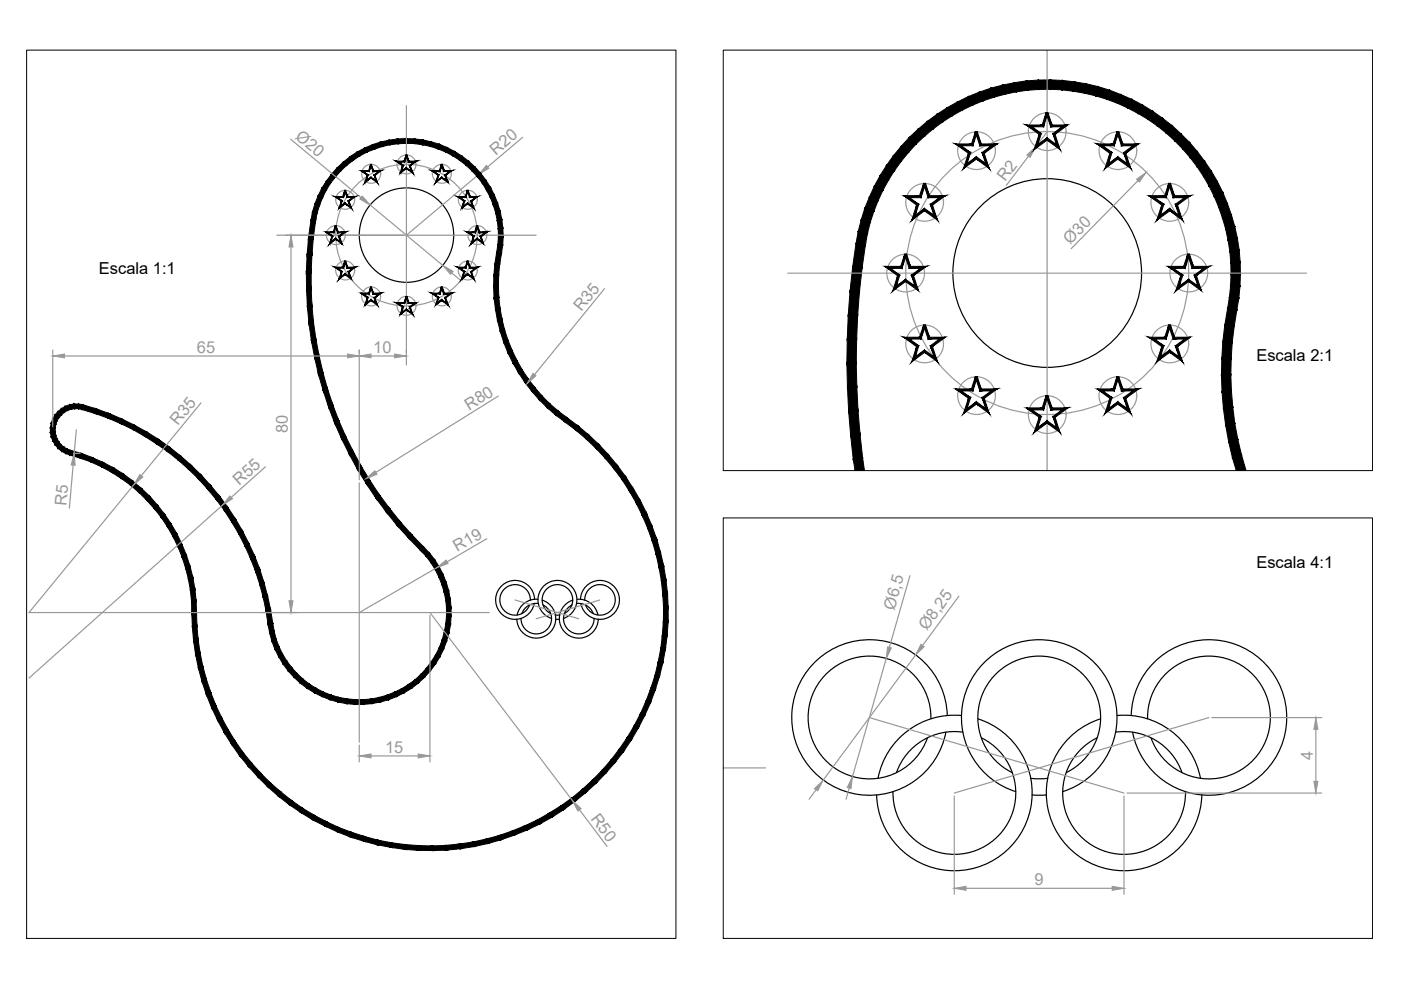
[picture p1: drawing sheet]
<svg xmlns="http://www.w3.org/2000/svg" width="297mm" height="210mm" viewBox="0 0 297 210" stroke-linecap="round" stroke-linejoin="round" font-family="sans-serif">
<defs><g id="words">
<g font-size="3.5" fill="#989898">
<text x="62.5" y="29.3" transform="rotate(40 62.5 29.3)">Ø20</text>
<text x="105.1" y="33" transform="rotate(-40 105.1 33)">R20</text>
<text x="213.1" y="38.7" transform="rotate(-53 213.1 38.7)">R2</text>
<text x="226.9" y="51.9" transform="rotate(-46 226.9 51.9)">Ø30</text>
<text x="123.3" y="66.2" transform="rotate(-51 123.3 66.2)">R35</text>
<text x="41.8" y="74.8">65</text>
<text x="79.1" y="74.8">10</text>
<text x="99.5" y="87.1" transform="rotate(-32 99.5 87.1)">R80</text>
<text x="37.7" y="90.3" transform="rotate(-51 37.7 90.3)">R35</text>
<text x="61" y="91.8" transform="rotate(-90 61 91.8)">80</text>
<text x="14.1" y="107.4" transform="rotate(-85 14.1 107.4)">R5</text>
<text x="50.7" y="103" transform="rotate(-42 50.7 103)">R55</text>
<text x="96.9" y="117.1" transform="rotate(-30 96.9 117.1)">R19</text>
<text x="189.6" y="129.5" transform="rotate(-74 189.6 129.5)">Ø6,5</text>
<text x="196.5" y="133.8" transform="rotate(-54 196.5 133.8)">Ø8,25</text>
<text x="81.6" y="159.6">15</text>
<text x="278.4" y="161.1" transform="rotate(-90 278.4 161.1)">4</text>
<text x="125.1" y="173.6" transform="rotate(53 125.1 173.6)">R50</text>
<text x="219.3" y="187.7">9</text>
</g>
<g font-size="3.5">
<text x="21" y="58">Escala 1:1</text>
<text x="266.4" y="76.5">Escala 2:1</text>
<text x="266.4" y="120.5">Escala 4:1</text>
</g>
</g></defs>
<!-- layer: 0 -->
<g fill="none" stroke="#000" stroke-width=".25">
<path d="M112.5 127.3a3.2 3.2 0 0 0-4.5-3.1 3.2 3.2 0 0 0-1 5.3 3.2 3.2 0 0 0 5.3-1.2M113.3 127.1a4.1 4.1 0 0 0-6-3.6 4.1 4.1 0 0 0-.6 7 4.1 4.1 0 0 0 6.6-2.5M114.1 127.1a4.1 4.1 0 0 0-4.5 3.3M114.1 128a3.2 3.2 0 0 0-3.5 2.1M115 127.2a4.1 4.1 0 0 1 1.2 7.3 4.1 4.1 0 0 1-6.6-3.2M115.1 128.3a3.2 3.2 0 0 1 .3 5.6 3.2 3.2 0 0 1-4.9-2.8M116.8 130.1a3.2 3.2 0 0 1-1.1-4.9 3.2 3.2 0 0 1 5 0 3.2 3.2 0 0 1-1.1 4.9M116.9 131.1a4.1 4.1 0 0 1-2.1-6.3 4.1 4.1 0 0 1 6.7 0 4.1 4.1 0 0 1-2.1 6.3M117.7 130.4h.9M117.8 131.3h.8M121.3 128.3a3.2 3.2 0 0 0-.3 5.6 3.2 3.2 0 0 0 5-2.8M121.5 127.2a4.1 4.1 0 0 0-1.3 7.3 4.1 4.1 0 0 0 6.6-3.2"/>
<path d="M122.3 128a3.2 3.2 0 0 1 3.5 2.1M122.3 127.1a4.1 4.1 0 0 1 4.5 3.3M123.1 127.1a4.1 4.1 0 0 1 6-3.6 4.1 4.1 0 0 1 .6 7 4.1 4.1 0 0 1-6.5-2.5M124 127.3a3.2 3.2 0 0 1 4.5-3.1 3.2 3.2 0 0 1 .9 5.3 3.2 3.2 0 0 1-5.2-1.2M197.4 152.4a13 13 0 0 0-18.1-12.3 13 13 0 0 0-3.9 21.5 13 13 0 0 0 21.2-5.1M200.8 151.7a16.5 16.5 0 0 0-24-14.2 16.5 16.5 0 0 0-2.3 27.8 16.5 16.5 0 0 0 26-10.1M203.9 151.7a16.5 16.5 0 0 0-17.7 13.3M204.1 155.2a13 13 0 0 0-14 8.6M207.3 152.4a16.5 16.5 0 0 1 5 28.9 16.5 16.5 0 0 1-26.4-12.7M208.1 156.4a13 13 0 0 1 1 22.9 13 13 0 0 1-19.8-11.5M232.6 156.4a13 13 0 0 0-1 22.9 13 13 0 0 0 19.7-11.5M233.3 152.4a16.5 16.5 0 0 0-4.9 28.9 16.5 16.5 0 0 0 26.4-12.7"/>
<path d="M236.5 155.2a13 13 0 0 1 14.1 8.6M236.8 151.7a16.5 16.5 0 0 1 17.7 13.3M239.8 151.7a16.5 16.5 0 0 1 24.1-14.2 16.5 16.5 0 0 1 2.3 27.8 16.5 16.5 0 0 1-26.1-10.1M243.3 152.4a13 13 0 0 1 18-12.3 13 13 0 0 1 4 21.5 13 13 0 0 1-21.2-5.1M214.6 163.8a13 13 0 0 1-4.4-19.8 13 13 0 0 1 20.3 0 13 13 0 0 1-4.4 19.8M215.3 167.8a16.5 16.5 0 0 1-8.3-25.3 16.5 16.5 0 0 1 26.7 0 16.5 16.5 0 0 1-8.4 25.3M218.5 165l1.8 .1 1.8-.1M218.8 168.5h3"/>
<circle cx="86.2" cy="49.8" r="10"/>
<circle cx="222" cy="57.9" r="20"/>
</g>
<!-- layer: CapaCotas -->
<g fill="none" stroke="#989898" stroke-width=".25">
<path d="M222 10.7v89M61.6 29.5l15 12.4M86.2 22.4v55M101.5 37l-15.3 12.9M110.8 29.1l-7.4 6.3M218.1 33.1l-4.7 6.2M222 27.9l-2.4 3.2M241.3 38.3l-14.2 14.4M58.7 49.9h55M61.7 52.4v75M78.5 43.5l15.4 12.8M95.8 57.9l1.9 1.6"/>
<path d="M167 57.9h110M11.2 74.2v16.3M13.7 75.5h60M76.2 74.2v27.5M78.7 75.5h5M128.2 61.2l-14.9 18.2M15.5 98.6l-.8 9.1M16.2 91.1l-.5 5M17 96.1h-1.4M42.6 85.4l-12.7 15.5M56.3 99l-7.3 6.5M105.6 84l-25.9 16.2"/>
<path d="M28.4 102.8l-22.2 27.1h97.5M47.2 107.1l-41 36.7M76.2 102.4v55M103.2 114.2l-8.4 4.9M91.2 130.5v31M91.2 129.9l30.1 39.8M92.6 120.4l-16.4 9.5M109.2 127.2l13.5 4M127.2 127.2l-13.5 4M187.9 139.7l-7.2 25M192.9 122l-4.3 15.2M194.1 138.9l-19.6 26.5"/>
<path d="M203.3 126.4l-7.7 10.5M76.2 158v3.5M184.3 152.1l54 16M256.3 152.1l-54 16M256.9 152.1h23.3M279 154.6v11.1M78.7 160.3h10M122.9 171.7l5.8 7.8M153.4 162.8h8.9M173 167.4l-1.5 2.1M180.1 167l-.7 2.5M202.3 168.8v20.8"/>
<path d="M238.3 168.8v20.8M238.9 168.1h41.3M204.8 188.3h31"/>
<circle cx="78.7" cy="36.9" r="2.01"/>
<circle cx="86.2" cy="34.9" r="2.01"/>
<circle cx="93.7" cy="36.9" r="2.01"/>
<circle cx="207" cy="31.9" r="4"/>
<circle cx="222" cy="27.9" r="4"/>
<circle cx="237" cy="31.9" r="4"/>
<circle cx="71.2" cy="49.8" r="2.01"/>
<circle cx="73.2" cy="57.3" r="2.01"/>
<circle cx="73.2" cy="42.4" r="2.01"/>
<circle cx="86.2" cy="49.8" r="15"/>
<circle cx="99.2" cy="42.4" r="2.01"/>
<circle cx="99.2" cy="57.3" r="2.01"/>
<circle cx="101.2" cy="49.8" r="2.01"/>
<circle cx="192" cy="57.9" r="4"/>
<circle cx="196" cy="42.9" r="4"/>
<circle cx="222" cy="57.9" r="30"/>
<circle cx="248" cy="42.9" r="4"/>
<circle cx="252" cy="57.9" r="4"/>
<circle cx="78.7" cy="62.8" r="2.01"/>
<circle cx="86.2" cy="64.8" r="2.01"/>
<circle cx="93.7" cy="62.8" r="2.01"/>
<circle cx="196" cy="72.9" r="4"/>
<circle cx="248" cy="72.9" r="4"/>
<circle cx="207" cy="83.9" r="4"/>
<circle cx="222" cy="87.9" r="4"/>
<circle cx="237" cy="83.9" r="4"/>
</g>
<g fill="#989898" stroke="#989898" stroke-width=".21">
<path d="M103.1 35.1l.5 .6-2.1 1.3z"/>
<path d="M76.2 75.5l2.5-.4v.8z"/>
<path d="M83.7 75.1l2.5 .4-2.5 .4z"/>
<path d="M76.2 160.3l2.5-.4v.8z"/>
<path d="M88.7 159.9l2.5 .4-2.5 .4z"/>
<path d="M11.2 75.5l2.5-.4v.8z"/>
<path d="M73.7 75.1l2.5 .4-2.5 .4z"/>
<path d="M61.7 49.9l.4 2.5h-.8z"/>
<path d="M61.3 127.4h.8l-.4 2.5z"/>
<path d="M48.7 105.2l.6 .5-2.1 1.4z"/>
<path d="M29.6 100.6l.7 .5-1.9 1.7z"/>
<path d="M15.7 96.1l.2 2.5h-.8z"/>
<path d="M121.3 169.7l1.9 1.8-.7 .5z"/>
<path d="M92.6 120.4l2-1.7 .4 .8z"/>
<path d="M77.6 101.5l1.9-1.7 .4 .7z"/>
<path d="M93.9 56.3l2.2 1.2-.6 .7z"/>
<path d="M76.8 41.6l1.7 1.9-2.2-1.3z"/>
<path d="M113 79.2l.6 .5-1.9 1.7z"/>
<path d="M241 38l2-1.5-1.4 2.1z"/>
<path d="M217.7 32.9l1.9-1.8-1.2 2.3z"/>
<path d="M180.7 164.7l-.3 2.5-.8-.2z"/>
<path d="M188.2 137.2l.8 .2-1.1 2.3z"/>
<path d="M172.7 167.2l1.8-1.8-1.1 2.3z"/>
<path d="M195.3 136.6l.6 .5-1.8 1.8z"/>
<path d="M278.6 165.7h.8l-.4 2.4z"/>
<path d="M279 152.1l.4 2.5h-.8z"/>
<path d="M202.3 188.3l2.5-.4v.9z"/>
<path d="M235.8 187.9l2.5 .4-2.5 .5z"/>
</g>
<!-- layer: 0 -->
<g fill="#000" stroke="#000" stroke-width=".21">
<path d="M78.6 34.8l-.3 1.6 .5-1.5zM78.6 34.8l-.3 1.6-.1-.2zM77.1 36.4h1.2l-.1-.2zM76.5 36.2h1.7l-1.1 .2zM76.5 36.2l1.6 .9-1-.7zM76.5 36.2l1.6 .9-.3 .1zM77.8 37.2l-.1 1 .4-1.1zM77.8 37.2l-.1 1-.4 .6zM77.7 38.2l-.4 .6 1.4-1.3zM77.3 38.8l1.4-1.3v.3zM78.7 37.5v.3l.9 .4zM78.7 37.8l.9 .4 .4 .6zM79.3 37.1l.3 1.1 .4 .6zM79.3 37.1l.2 .1 .5 1.6zM79.3 37.1l.2 .1 .8-.8zM80.3 36.4l.6-.2-1.4 1zM79.1 36.4h1.2l.6-.2zM79.2 36.2h1.7l-1.8 .2zM78.6 34.9l.5 1.5 .1-.2zM78.6 34.9l.2-.1 .4 1.4z"/>
<path d="M86.1 32.9l-.3 1.5 .5-1.5zM86.1 32.9l-.3 1.5-.1-.2zM84.6 34.4h1.2l-.1-.2zM84 34.2h1.7l-1.1 .2zM84 34.2l1.6 .9-1-.7zM84 34.2l1.6 .9h-.3zM85.3 35.1l-.1 1.1 .4-1.1zM85.3 35.1l-.1 1.1-.4 .5zM85.2 36.2l-.4 .5 1.4-1.2zM84.8 36.7l1.4-1.2v.3zM86.2 35.5v.3l1 .4zM86.2 35.8l1 .4 .4 .5zM86.8 35.1l.4 1.1 .4 .5zM86.8 35.1h.2l.6 1.6zM86.8 35.1h.2l.8-.7zM87.8 34.4l.6-.2-1.4 .9zM86.5 34.4h1.3l.6-.2zM86.7 34.2h1.7l-1.9 .2zM86.1 32.9l.4 1.5 .2-.2zM86.1 32.9h.2l.4 1.3z"/>
<path d="M93.6 34.8l-.3 1.6 .5-1.5zM93.6 34.8l-.3 1.6-.2-.2zM92.1 36.4h1.2l-.2-.2zM91.5 36.2h1.6l-1 .2zM91.5 36.2l1.6 .9-1-.7zM91.5 36.2l1.6 .9-.2 .1zM92.9 37.2l-.2 1 .4-1.1zM92.9 37.2l-.2 1-.4 .6zM92.7 38.2l-.4 .6 1.4-1.3zM92.3 38.8l1.4-1.3v.3zM93.7 37.5v.3l1 .4zM93.7 37.8l1 .4 .4 .6zM94.3 37.1l.4 1.1 .4 .6zM94.3 37.1l.2 .1 .6 1.6zM94.3 37.1l.2 .1 .8-.8zM95.3 36.4l.6-.2-1.4 1zM94 36.4h1.3l.6-.2zM94.2 36.2h1.7l-1.9 .2zM93.6 34.9l.4 1.5 .2-.2zM93.6 34.9l.2-.1 .4 1.4z"/>
<path d="M195.8 38.9l-.5 3 .9-2.9zM195.8 38.9l-.5 3-.3-.4zM192.8 41.9h2.5l-.3-.4zM191.6 41.5h3.4l-2.2 .4zM191.6 41.5l3.2 1.8-2-1.4zM191.6 41.5l3.2 1.8-.5 .2zM194.3 43.5l-.2 2.1 .7-2.3zM194.3 43.5l-.2 2.1-.8 1.1zM194.1 45.6l-.8 1.1 2.7-2.5zM193.3 46.7l2.7-2.5v.5zM196 44.2v.5l2 .9zM196 44.7l2 .9 .8 1.1zM197.2 43.3l.8 2.3 .8 1.1zM197.2 43.3l.5 .2 1.1 3.2zM197.2 43.3l.5 .2 1.5-1.6zM199.2 41.9l1.3-.4-2.8 2zM196.8 41.9h2.4l1.3-.4zM197.1 41.5h3.4l-3.7 .4zM195.8 39l1 2.9 .3-.4zM195.8 39l.4-.1 .9 2.6z"/>
<path d="M206.8 27.9l-.5 3 .9-2.9zM206.8 27.9l-.5 3-.3-.4zM203.8 30.9h2.5l-.3-.4zM202.6 30.5h3.4l-2.2 .4zM202.6 30.5l3.2 1.8-2-1.4zM202.6 30.5l3.2 1.8-.5 .2zM205.3 32.5l-.3 2.2 .8-2.4zM205.3 32.5l-.3 2.2-.7 1zM205 34.7l-.7 1 2.7-2.5zM204.3 35.7l2.7-2.5v.5zM207 33.2v.5l2 1zM207 33.7l2 1 .7 1zM208.2 32.3l.8 2.4 .7 1zM208.2 32.3l.5 .2 1 3.2zM208.2 32.3l.5 .2 1.5-1.6zM210.2 30.9l1.2-.4-2.7 2zM207.7 30.9h2.5l1.2-.4zM208 30.5h3.4l-3.7 .4zM206.8 28l.9 2.9 .3-.4zM206.8 28l.4-.1 .8 2.6z"/>
<path d="M221.8 23.9l-.6 3 1-2.9zM221.8 23.9l-.6 3-.2-.4zM218.8 26.9h2.4l-.2-.4zM217.6 26.5h3.4l-2.2 .4zM217.6 26.5l3.2 1.8-2-1.4zM217.6 26.5l3.2 1.8-.5 .2zM220.3 28.5l-.3 2.1 .8-2.3zM220.3 28.5l-.3 2.1-.7 1.1zM220 30.6l-.7 1.1 2.7-2.5zM219.3 31.7l2.7-2.5v.5zM222 29.2v.5l2 .9zM222 29.7l2 .9 .7 1.1zM223.2 28.3l.8 2.3 .7 1.1zM223.2 28.3l.5 .2 1 3.2zM223.2 28.3l.5 .2 1.5-1.6zM225.2 26.9l1.2-.4-2.7 2zM222.8 26.9h2.4l1.2-.4zM223.1 26.5h3.3l-3.6 .4zM221.8 24l1 2.9 .3-.4zM221.8 24l.4-.1 .9 2.6z"/>
<path d="M236.8 27.9l-.6 3 1-2.9zM236.8 27.9l-.6 3-.2-.4zM233.8 30.9h2.4l-.2-.4zM232.6 30.5h3.4l-2.2 .4zM232.6 30.5l3.2 1.8-2-1.4zM232.6 30.5l3.2 1.8-.5 .2zM235.3 32.5l-.3 2.2 .8-2.4zM235.3 32.5l-.3 2.2-.7 1zM235 34.7l-.7 1 2.7-2.5zM234.3 35.7l2.7-2.5v.5zM237 33.2v.5l2 1zM237 33.7l2 1 .7 1zM238.2 32.3l.8 2.4 .7 1zM238.2 32.3l.5 .2 1 3.2zM238.2 32.3l.5 .2 1.5-1.6zM240.2 30.9l1.2-.4-2.7 2zM237.8 30.9h2.4l1.2-.4zM238.1 30.5h3.3l-3.6 .4zM236.8 28l1 2.9 .3-.4zM236.8 28l.4-.1 .9 2.6z"/>
<path d="M247.8 38.9l-.6 3 1-2.9zM247.8 38.9l-.6 3-.3-.4zM244.8 41.9h2.4l-.3-.4zM243.6 41.5h3.3l-2.1 .4zM243.6 41.5l3.2 1.8-2-1.4zM243.6 41.5l3.2 1.8-.5 .2zM246.3 43.5l-.3 2.1 .8-2.3zM246.3 43.5l-.3 2.1-.7 1.1zM246 45.6l-.7 1.1 2.7-2.5zM245.3 46.7l2.7-2.5v.5zM248 44.2v.5l2 .9zM248 44.7l2 .9 .7 1.1zM249.2 43.3l.8 2.3 .7 1.1zM249.2 43.3l.5 .2 1 3.2zM249.2 43.3l.5 .2 1.5-1.6zM251.2 41.9l1.2-.4-2.7 2zM248.7 41.9h2.5l1.2-.4zM249 41.5h3.4l-3.7 .4zM247.8 39l.9 2.9 .3-.4zM247.8 39l.4-.1 .8 2.6z"/>
<path d="M71.1 47.8l-.3 1.6 .5-1.5zM71.1 47.8l-.3 1.6-.1-.3zM69.6 49.4h1.2l-.1-.3zM69 49.1h1.7l-1.1 .3zM69 49.1l1.6 1-1-.7zM69 49.1l1.6 1-.3 .1zM70.3 50.2l-.1 1 .4-1.1zM70.3 50.2l-.1 1-.4 .6zM70.2 51.2l-.4 .6 1.4-1.3zM69.8 51.8l1.4-1.3v.3zM71.2 50.5v.3l1 .4zM71.2 50.8l1 .4 .3 .6zM71.8 50.1l.4 1.1 .3 .6zM71.8 50.1l.2 .1 .5 1.6zM71.8 50.1l.2 .1 .8-.8zM72.8 49.4l.6-.3-1.4 1.1zM71.6 49.4h1.2l.6-.3zM71.7 49.1h1.7l-1.8 .3zM71.1 47.9l.5 1.5 .1-.3zM71.1 47.9l.2-.1 .4 1.3z"/>
<path d="M73.1 40.3l-.3 1.6 .5-1.5zM73.1 40.3l-.3 1.6-.1-.2zM71.6 41.9h1.2l-.1-.2zM71 41.7h1.7l-1.1 .2zM71 41.7l1.6 .9-1-.7zM71 41.7l1.6 .9-.2 .1zM72.4 42.7l-.2 1 .4-1.1zM72.4 42.7l-.2 1-.4 .5zM72.2 43.7l-.4 .5 1.4-1.2zM71.8 44.2l1.4-1.2v.3zM73.2 43v.3l1 .4zM73.2 43.3l1 .4 .4 .5zM73.8 42.6l.4 1.1 .4 .5zM73.8 42.6l.2 .1 .6 1.5zM73.8 42.6l.2 .1 .8-.8zM74.8 41.9l.6-.2-1.4 1zM73.5 41.9h1.3l.6-.2zM73.7 41.7h1.7l-1.9 .2zM73.1 40.4l.4 1.5 .2-.2zM73.1 40.4l.2-.1 .4 1.4z"/>
<path d="M73.1 55.3l-.3 1.6 .5-1.5zM73.1 55.3l-.3 1.6-.1-.3zM71.6 56.9h1.2l-.1-.3zM71 56.6h1.7l-1.1 .3zM71 56.6l1.6 1-1-.7zM71 56.6l1.6 1-.2 .1zM72.4 57.7l-.2 1 .4-1.1zM72.4 57.7l-.2 1-.4 .6zM72.2 58.7l-.4 .6 1.4-1.3zM71.8 59.3l1.4-1.3v.3zM73.2 58v.3l1 .4zM73.2 58.3l1 .4 .4 .6zM73.8 57.6l.4 1.1 .4 .6zM73.8 57.6l.2 .1 .6 1.6zM73.8 57.6l.2 .1 .8-.8zM74.8 56.9l.6-.3-1.4 1.1zM73.5 56.9h1.3l.6-.3zM73.7 56.6h1.7l-1.9 .3zM73.1 55.4l.4 1.5 .2-.3zM73.1 55.4l.2-.1 .4 1.3z"/>
<path d="M99.1 55.3l-.3 1.6 .4-1.5zM99.1 55.3l-.3 1.6-.1-.3zM97.6 56.9h1.2l-.1-.3zM97 56.6h1.7l-1.1 .3zM97 56.6l1.6 1-1-.7zM97 56.6l1.6 1-.3 .1zM98.3 57.7l-.1 1 .4-1.1zM98.3 57.7l-.1 1-.4 .6zM98.2 58.7l-.4 .6 1.4-1.3zM97.8 59.3l1.4-1.3v.3zM99.2 58v.3l.9 .4zM99.2 58.3l.9 .4 .4 .6zM99.8 57.6l.3 1.1 .4 .6zM99.8 57.6l.2 .1 .5 1.6zM99.8 57.6l.2 .1 .8-.8zM100.8 56.9l.6-.3-1.4 1.1zM99.5 56.9h1.3l.6-.3zM99.7 56.6h1.7l-1.9 .3zM99.1 55.4l.4 1.5 .2-.3zM99.1 55.4l.1-.1 .5 1.3z"/>
<path d="M99.1 40.3l-.3 1.6 .4-1.5zM99.1 40.3l-.3 1.6-.1-.2zM97.6 41.9h1.2l-.1-.2zM97 41.7h1.7l-1.1 .2zM97 41.7l1.6 .9-1-.7zM97 41.7l1.6 .9-.3 .1zM98.3 42.7l-.1 1 .4-1.1zM98.3 42.7l-.1 1-.4 .5zM98.2 43.7l-.4 .5 1.4-1.2zM97.8 44.2l1.4-1.2v.3zM99.2 43v.3l.9 .4zM99.2 43.3l.9 .4 .4 .5zM99.8 42.6l.3 1.1 .4 .5zM99.8 42.6l.2 .1 .5 1.5zM99.8 42.6l.2 .1 .8-.8zM100.8 41.9l.6-.2-1.4 1zM99.5 41.9h1.3l.6-.2zM99.7 41.7h1.7l-1.9 .2zM99.1 40.4l.4 1.5 .2-.2zM99.1 40.4l.1-.1 .5 1.4z"/>
<path d="M101.1 47.8l-.3 1.6 .5-1.5zM101.1 47.8l-.3 1.6-.2-.3zM99.6 49.4h1.2l-.2-.3zM98.9 49.1h1.7l-1 .3zM98.9 49.1l1.7 1-1-.7zM98.9 49.1l1.7 1-.3 .1zM100.3 50.2l-.1 1 .4-1.1zM100.3 50.2l-.1 1-.4 .6zM100.2 51.2l-.4 .6 1.4-1.3zM99.8 51.8l1.4-1.3v.3zM101.2 50.5v.3l1 .4zM101.2 50.8l1 .4 .3 .6zM101.8 50.1l.4 1.1 .3 .6zM101.8 50.1l.2 .1 .5 1.6zM101.8 50.1l.2 .1 .8-.8zM102.8 49.4l.6-.3-1.4 1.1zM101.6 49.4h1.2l.6-.3zM101.7 49.1h1.7l-1.8 .3zM101.1 47.9l.5 1.5 .1-.3zM101.1 47.9l.2-.1 .4 1.3z"/>
<path d="M191.8 53.8l-.6 3.1 1-2.9zM191.8 53.8l-.6 3.1-.2-.4zM188.8 56.9h2.4l-.2-.4zM187.6 56.5h3.4l-2.2 .4zM187.6 56.5l3.2 1.8-2-1.4zM187.6 56.5l3.2 1.8-.5 .2zM190.3 58.5l-.3 2.1 .8-2.3zM190.3 58.5l-.3 2.1-.7 1.1zM190 60.6l-.7 1.1 2.7-2.5zM189.3 61.7l2.7-2.5v.5zM192 59.2v.5l2 .9zM192 59.7l2 .9 .7 1.1zM193.2 58.3l.8 2.3 .7 1.1zM193.2 58.3l.5 .2 1 3.2zM193.2 58.3l.5 .2 1.5-1.6zM195.2 56.9l1.2-.4-2.7 2zM192.8 56.9h2.4l1.2-.4zM193.1 56.5h3.3l-3.6 .4zM191.8 54l1 2.9 .3-.4zM191.8 54l.4-.2 .9 2.7z"/>
<path d="M251.8 53.8l-.5 3.1 .9-2.9zM251.8 53.8l-.5 3.1-.3-.4zM248.8 56.9h2.5l-.3-.4zM247.6 56.5h3.4l-2.2 .4zM247.6 56.5l3.2 1.8-2-1.4zM247.6 56.5l3.2 1.8-.5 .2zM250.3 58.5l-.3 2.1 .8-2.3zM250.3 58.5l-.3 2.1-.7 1.1zM250 60.6l-.7 1.1 2.7-2.5zM249.3 61.7l2.7-2.5v.5zM252 59.2v.5l2 .9zM252 59.7l2 .9 .7 1.1zM253.2 58.3l.8 2.3 .7 1.1zM253.2 58.3l.5 .2 1 3.2zM253.2 58.3l.5 .2 1.5-1.6zM255.2 56.9l1.2-.4-2.7 2zM252.7 56.9h2.5l1.2-.4zM253 56.5h3.4l-3.7 .4zM251.8 54l.9 2.9 .3-.4zM251.8 54l.4-.2 .8 2.7z"/>
<path d="M78.6 60.8l-.3 1.6 .5-1.5zM78.6 60.8l-.3 1.6-.1-.3zM77.1 62.4h1.2l-.1-.3zM76.5 62.1h1.7l-1.1 .3zM76.5 62.1l1.6 1-1-.7zM76.5 62.1l1.6 1-.3 .1zM77.8 63.2l-.1 1 .4-1.1zM77.8 63.2l-.1 1-.4 .5zM77.7 64.2l-.4 .5 1.4-1.2zM77.3 64.7l1.4-1.2v.3zM78.7 63.5v.3l.9 .4zM78.7 63.8l.9 .4 .4 .5zM79.3 63.1l.3 1.1 .4 .5zM79.3 63.1l.2 .1 .5 1.5zM79.3 63.1l.2 .1 .8-.8zM80.3 62.4l.6-.3-1.4 1.1zM79.1 62.4h1.2l.6-.3zM79.2 62.1h1.7l-1.8 .3zM78.6 60.9l.5 1.5 .1-.3zM78.6 60.9l.2-.1 .4 1.3z"/>
<path d="M86.1 62.9l-.3 1.4 .5-1.4zM86.1 62.9l-.3 1.4-.1-.1zM84.6 64.3h1.2l-.1-.1zM84 64.2h1.7l-1.1 .1zM84 64.2l1.6 .9-1-.8zM84 64.2l1.6 .9-.3 .1zM85.3 65.2l-.1 1.1 .4-1.2zM85.3 65.2l-.1 1.1-.4 .5zM85.2 66.3l-.4 .5 1.4-1.3zM84.8 66.8l1.4-1.3v.2zM86.2 65.5v.2l1 .6zM86.2 65.7l1 .6 .4 .5zM86.8 65.1l.4 1.2 .4 .5zM86.8 65.1l.2 .1 .6 1.6zM86.8 65.1l.2 .1 .8-.9zM87.8 64.3l.6-.1-1.4 1zM86.5 64.3h1.3l.6-.1zM86.5 64.3l.2-.1h1.7zM86.1 62.9l.4 1.4 .2-.1zM86.1 62.9h.2l.4 1.3z"/>
<path d="M93.6 60.8l-.3 1.6 .5-1.5zM93.6 60.8l-.3 1.6-.2-.3zM92.1 62.4h1.2l-.2-.3zM91.5 62.1h1.6l-1 .3zM91.5 62.1l1.6 1-1-.7zM91.5 62.1l1.6 1-.2 .1zM92.9 63.2l-.2 1 .4-1.1zM92.9 63.2l-.2 1-.4 .5zM92.7 64.2l-.4 .5 1.4-1.2zM92.3 64.7l1.4-1.2v.3zM93.7 63.5v.3l1 .4zM93.7 63.8l1 .4 .4 .5zM94.3 63.1l.4 1.1 .4 .5zM94.3 63.1l.2 .1 .6 1.5zM94.3 63.1l.2 .1 .8-.8zM95.3 62.4l.6-.3-1.4 1.1zM94 62.4h1.3l.6-.3zM94.2 62.1h1.7l-1.9 .3zM93.6 60.9l.4 1.5 .2-.3zM93.6 60.9l.2-.1 .4 1.3z"/>
<path d="M195.8 68.9l-.5 3 .9-2.9zM195.8 68.9l-.5 3-.3-.4zM192.8 71.9h2.5l-.3-.4zM191.6 71.5h3.4l-2.2 .4zM191.6 71.5l3.2 1.8-2-1.4zM191.6 71.5l3.2 1.8-.5 .2zM194.3 73.5l-.2 2.1 .7-2.3zM194.3 73.5l-.2 2.1-.8 1.1zM194.1 75.6l-.8 1.1 2.7-2.5zM193.3 76.7l2.7-2.5v.5zM196 74.2v.5l2 .9zM196 74.7l2 .9 .8 1.1zM197.2 73.3l.8 2.3 .8 1.1zM197.2 73.3l.5 .2 1.1 3.2zM197.2 73.3l.5 .2 1.5-1.6zM199.2 71.9l1.3-.4-2.8 2zM196.8 71.9h2.4l1.3-.4zM197.1 71.5h3.4l-3.7 .4zM195.8 69l1 2.9 .3-.4zM195.8 69l.4-.1 .9 2.6z"/>
<path d="M206.8 79.8l-.5 3.1 .9-2.9zM206.8 79.8l-.5 3.1-.3-.4zM203.8 82.9h2.5l-.3-.4zM202.6 82.5h3.4l-2.2 .4zM202.6 82.5l3.2 1.8-2-1.4zM202.6 82.5l3.2 1.8-.5 .2zM205.3 84.5l-.3 2.1 .8-2.3zM205.3 84.5l-.3 2.1-.7 1.1zM205 86.6l-.7 1.1 2.7-2.5zM204.3 87.7l2.7-2.5v.5zM207 85.2v.5l2 .9zM207 85.7l2 .9 .7 1.1zM208.2 84.3l.8 2.3 .7 1.1zM208.2 84.3l.5 .2 1 3.2zM208.2 84.3l.5 .2 1.5-1.6zM210.2 82.9l1.2-.4-2.7 2zM207.7 82.9h2.5l1.2-.4zM208 82.5h3.4l-3.7 .4zM206.8 80l.9 2.9 .3-.4zM206.8 80l.4-.2 .8 2.7z"/>
<path d="M236.8 79.8l-.6 3.1 1-2.9zM236.8 79.8l-.6 3.1-.2-.4zM233.8 82.9h2.4l-.2-.4zM232.6 82.5h3.4l-2.2 .4zM232.6 82.5l3.2 1.8-2-1.4zM232.6 82.5l3.2 1.8-.5 .2zM235.3 84.5l-.3 2.1 .8-2.3zM235.3 84.5l-.3 2.1-.7 1.1zM235 86.6l-.7 1.1 2.7-2.5zM234.3 87.7l2.7-2.5v.5zM237 85.2v.5l2 .9zM237 85.7l2 .9 .7 1.1zM238.2 84.3l.8 2.3 .7 1.1zM238.2 84.3l.5 .2 1 3.2zM238.2 84.3l.5 .2 1.5-1.6zM240.2 82.9l1.2-.4-2.7 2zM237.8 82.9h2.4l1.2-.4zM238.1 82.5h3.3l-3.6 .4zM236.8 80l1 2.9 .3-.4zM236.8 80l.4-.2 .9 2.7z"/>
<path d="M247.8 68.9l-.6 3 1-2.9zM247.8 68.9l-.6 3-.3-.4zM244.8 71.9h2.4l-.3-.4zM243.6 71.5h3.3l-2.1 .4zM243.6 71.5l3.2 1.8-2-1.4zM243.6 71.5l3.2 1.8-.5 .2zM246.3 73.5l-.3 2.1 .8-2.3zM246.3 73.5l-.3 2.1-.7 1.1zM246 75.6l-.7 1.1 2.7-2.5zM245.3 76.7l2.7-2.5v.5zM248 74.2v.5l2 .9zM248 74.7l2 .9 .7 1.1zM249.2 73.3l.8 2.3 .7 1.1zM249.2 73.3l.5 .2 1 3.2zM249.2 73.3l.5 .2 1.5-1.6zM251.2 71.9l1.2-.4-2.7 2zM248.7 71.9h2.5l1.2-.4zM249 71.5h3.4l-3.7 .4zM247.8 69l.9 2.9 .3-.4zM247.8 69l.4-.1 .8 2.6z"/>
<path d="M14.3 95.3l.7 .2-.2 1zM14.3 95.3l-.4 .8 .9 .4zM13.6 94.8l.7 .5-.4 .8zM13.6 94.8l-.5 .9 .8 .4zM13 94.4l.6 .4-.5 .9zM12.3 95l.8 .7-.1-1.3zM12.5 93.7l.5 .7-.7 .6zM11.7 94.3l.6 .7 .2-1.3zM12.1 93l.4 .7-.8 .6zM11.2 93.5l.5 .8 .4-1.3zM11.8 92.3l.3 .7-.9 .5zM10.9 92.6l.3 .9 .6-1.2zM11.7 91.5l.1 .8-.9 .3zM10.7 91.7l.2 .9 .8-1.1zM10.7 91.7l1-.9v.7zM10.7 90.7v1l1-.9zM10.7 90.7l1.1-.7-.1 .8zM10.9 89.7l-.2 1 1.1-.7zM10.9 89.7l1.2-.5-.3 .8zM11.2 88.8l-.3 .9 1.2-.5zM11.2 88.8l1.3-.2-.4 .6zM11.7 88l-.5 .8 1.3-.2zM11.7 88h1.3l-.5 .6zM12.3 87.2l-.6 .8h1.3zM12.3 87.2l1.3 .3-.6 .5zM12.3 87.2l1.3 .3-.5-.9zM13.1 86.6l1.2 .4-.7 .5zM13.1 86.6l1.2 .4-.4-.9zM13.9 86.1l1.1 .7-.7 .2zM13.9 86.1l1.1 .7-.2-1zM14.8 85.8l1 .9-.8 .1zM14.8 85.8l1 .9-.1-1.1zM15.7 85.6l.9 1.1h-.8zM15.7 85.6l.9 1.1 .1-1zM16.7 85.7l.7 1.1-.8-.1zM16.7 85.7l.7 1.1 .3-.9zM17.7 85.9l2.5 1.8-2.8-.9zM17.7 85.9l2.5 1.8 .3-1zM20.5 86.7l2.4 1.9-2.7-.9zM20.5 86.7l2.4 1.9 .4-.9zM23.3 87.7l2.2 2.1-2.6-1.2zM23.3 87.7l2.2 2.1 .5-.9zM26 88.9l2.2 2.2-2.7-1.3zM26 88.9l2.2 2.2 .4-.9zM28.6 90.2l2.1 2.3-2.5-1.4zM28.6 90.2l2.1 2.3 .5-.8zM31.2 91.7l1.9 2.4-2.4-1.6zM31.2 91.7l1.9 2.4 .6-.9zM33.7 93.2l1.8 2.5-2.4-1.6zM33.7 93.2l1.8 2.5 .6-.8zM36.1 94.9l1.7 2.6-2.3-1.8zM36.1 94.9l1.7 2.6 .6-.7zM38.4 96.8l1.5 2.6-2.1-1.9zM38.4 96.8l1.5 2.6 .7-.7zM40.6 98.7l1.4 2.8-2.1-2.1zM40.6 98.7l1.4 2.8 .7-.7zM42 101.5l.7-.7 1.3 2.8zM42.7 100.8l1.3 2.8 .7-.6zM44 103.6l.7-.6 1.1 2.9zM44.7 103l1.1 2.9 .8-.6zM45.8 105.9l.8-.6 1 2.9zM46.6 105.3l1 2.9 .8-.5zM47.6 108.2l.8-.5 .7 3zM48.4 107.7l.7 3 .9-.6zM49.1 110.7l.9-.6 .6 3.1zM50 110.1l.6 3.1 .8-.6zM50.6 113.2l.8-.6 .5 3.1zM51.4 112.6l.5 3.1 .9-.4zM51.9 115.7l.9-.4 .3 3.1zM52.8 115.3l.3 3.1 .9-.4zM53.1 118.4l.9-.4 .2 3.1zM54 118l.2 3.1 .9-.4zM54.2 121.1l.9-.4-.1 3.1zM55.1 120.7l-.1 3.1 1-.2zM55 123.8l1-.2-.2 3.1zM56 123.6l-.2 3.1 .9-.3zM55.8 126.7l.9-.3-.3 3.1zM56.7 126.4l-.3 3.1 1-.2zM56.4 129.5l1-.2-.6 3zM57.4 129.3l-.6 3 1-.1zM56.8 132.3l1-.1-.6 2zM57.8 132.2l-.6 2 .9-.3zM57.2 134.2l.9-.3-.5 2zM58.1 133.9l-.5 2 1-.3zM57.6 135.9l1-.3-.3 2zM58.6 135.6l-.3 2 .9-.4zM58.3 137.6l.9-.4-.1 2zM59.2 137.2l-.1 2 .8-.5zM59.1 139.2l.8-.5 .1 2.1zM59.9 138.7l.1 2.1 .8-.6zM60 140.8l.8-.6 .3 2zM60.8 140.2l.3 2 .8-.6zM61.1 142.2l.8-.6 .4 2zM61.9 141.6l.4 2 .7-.8zM62.3 143.6l.7-.8 .6 2zM63 142.8l.6 2 .7-.8zM64.3 144l.7 1.9-1.4-1.1zM64.3 144l.7 1.9 .6-.8zM65.6 145.1l1 1.8-1.6-1zM65.6 145.1l1 1.8 .5-.9zM67.1 146l1.1 1.7-1.6-.8zM67.1 146l1.1 1.7 .4-.9zM68.6 146.8l1.3 1.5-1.7-.6zM68.6 146.8l1.3 1.5 .3-.9zM70.2 147.4l1.4 1.4-1.7-.5zM70.2 147.4l1.4 1.4 .3-.9zM71.9 147.9l1.5 1.3-1.8-.4zM71.9 147.9l1.5 1.3 .1-1zM73.5 148.2l1.7 1.2-1.8-.2zM73.5 148.2l1.7 1.2 .1-1.1zM75.3 148.3l1.7 1.1h-1.8zM75.3 148.3l1.7 1.1v-1.1zM77 148.3l1.8 .9-1.8 .2zM77 148.3l1.8 .9-.1-1zM78.7 148.2l1.9 .6-1.8 .4zM78.7 148.2l1.9 .6-.2-.9zM80.4 147.9l2 .5-1.8 .4zM80.4 147.9l2 .5-.3-1zM82.1 147.4l1.9 .3-1.6 .7zM82.1 147.4l1.9 .3-.4-.9zM83.6 146.8l2.1 .1-1.7 .8zM83.6 146.8l2.1 .1-.5-.9zM85.2 146h2l-1.5 .9zM85.2 146h2l-.6-.9zM86.6 145.1l2.1-.2-1.5 1.1zM86.6 145.1l2.1-.2-.7-.8zM88 144.1l2-.5-1.3 1.3zM88 144.1l2-.5-.7-.7zM89.3 142.9l1.9-.6-1.2 1.3zM90.4 141.6l-1.1 1.3 1.9-.6zM90.4 141.6l1.9-.8-1.1 1.5zM91.5 140.3l-1.1 1.3 1.9-.8zM91.5 140.3l1.7-1-.9 1.5zM92.4 138.8l-.9 1.5 1.7-1zM92.4 138.8l1.6-1.1-.8 1.6zM93.1 137.3l-.7 1.5 1.6-1.1zM93.1 137.3l1.6-1.3-.7 1.7zM93.7 135.7l-.6 1.6 1.6-1.3zM93.7 135.7l1.5-1.5-.5 1.8zM94.2 134l-.5 1.7 1.5-1.5zM95.5 132.5l-.3 1.7-1-.2zM94.5 132.3l-.3 1.7 1.3-1.5zM95.6 130.6l-.1 1.9-1-.2zM94.7 130.6l-.2 1.7 1.1-1.7zM95.6 128.9v1.7h-.9zM94.7 128.9v1.7l.9-1.7zM95.5 127l.1 1.9h-.9zM94.5 127.2l.2 1.7 .8-1.9zM95.1 125.3l.4 1.7-1 .2zM94.2 125.5l.3 1.7 .6-1.9zM94.6 123.5l.5 1.8-.9 .2zM93.7 123.9l.5 1.6 .4-2zM94 121.8l.6 1.7-.9 .4zM93 122.3l.7 1.6 .3-2.1zM93.1 120.2l.9 1.6-1 .5zM92.3 120.7l.7 1.6 .1-2.1zM92.2 118.7l.9 1.5-.8 .5zM91.3 119.3l1 1.4-.1-2zM91.1 117.3l1.1 1.4-.9 .6zM90.3 117.9l1 1.4-.2-2zM89.8 116l1.3 1.3-.8 .6zM89.8 116l-.7 .7 1.2 1.2z"/>
<path d="M120.3 88.6l1.7 2.5-2.3-1.7zM120.3 88.6l1.7 2.5 .7-.7zM122.7 90.4l1.5 2.6-2.2-1.9zM122.7 90.4l1.5 2.6 .7-.7zM124.9 92.3l1.4 2.7-2.1-2zM124.9 92.3l1.4 2.7 .8-.7zM126.3 95l.8-.7 1.2 2.9zM127.1 94.3l1.2 2.9 .7-.7zM128.3 97.2l.7-.7 1.1 2.9zM129 96.5l1.1 2.9 .9-.6zM130.1 99.4l.9-.6 .9 2.9zM131 98.8l.9 2.9 .8-.6zM131.9 101.7l.8-.6 .7 3zM132.7 101.1l.7 3 .9-.5zM133.4 104.1l.9-.5 .6 3zM134.3 103.6l.6 3 .9-.4zM134.9 106.6l.9-.4 .4 3.1zM135.8 106.2l.4 3.1 .9-.5zM136.2 109.3l.9-.5 .2 3.1zM137.1 108.8l.2 3.1 .9-.4zM137.3 111.9l.9-.4 .1 3.1zM138.2 111.5l.1 3.1 .9-.3zM138.3 114.6l.9-.3-.1 3.1zM139.2 114.3l-.1 3.1 1-.2zM139.1 117.4l1-.2-.4 3.1zM140.1 117.2l-.4 3.1 1-.2zM139.7 120.3l1-.2-.5 3zM140.7 120.1l-.5 3 1-.1zM140.2 123.1l1-.1-.7 3zM141.2 123l-.7 3 1-.1zM140.5 126l1-.1-.8 3zM141.5 125.9l-.8 3h1zM140.7 128.9h1l-1.1 2.9zM141.7 128.9l-1.1 2.9h1.1zM140.6 131.8h1.1l-1.3 2.9zM141.7 131.8l-1.3 2.9h1zM140.4 134.7h1l-1.3 2.8zM141.4 134.7l-1.3 2.8 1 .2zM140.1 137.5l1 .2-1.6 2.7zM141.1 137.7l-1.6 2.7 1 .2zM139.5 140.4l1 .2-1.6 2.6zM140.5 140.6l-1.6 2.6 .9 .3zM138.9 143.2l.9 .3-1.8 2.5zM139.8 143.5l-1.8 2.5 .9 .3zM138 146l.9 .3-1.9 2.4zM138.9 146.3l-1.9 2.4 .9 .4zM137 148.7l.9 .4-2.1 2.2zM137.9 149.1l-2.1 2.2 .9 .5zM135.8 151.3l.9 .5-2.2 2.1zM134.5 153.9l.8 .5 1.4-2.6zM134.5 153.9l.8 .5-2.3 2zM133 156.4l.8 .5 1.5-2.5zM133 156.4l.8 .5-2.5 1.9zM131.3 158.8l.9 .6 1.6-2.5zM131.3 158.8l.9 .6-2.6 1.7zM129.6 161.1l.8 .6 1.8-2.3zM129.6 161.1l.8 .6-2.7 1.6zM127.7 163.3l.7 .7 2-2.3zM127.7 163.3l.7 .7-2.7 1.4zM125.7 165.4l.7 .7 2-2.1zM123.5 167.3l2.2-1.9 .7 .7zM123.5 167.3l.7 .8 2.2-2zM121.3 169.2l2.2-1.9 .7 .8zM121.3 169.2l.6 .7 2.3-1.8zM118.9 170.9l2.4-1.7 .6 .7zM118.9 170.9l.6 .8 2.4-1.8zM116.5 172.4l2.4-1.5 .6 .8zM116.5 172.4l.5 .9 2.5-1.6zM114 173.8l2.5-1.4 .5 .9zM114 173.8l.4 .9 2.6-1.4zM111.4 175l2.6-1.2 .4 .9zM111.4 175l.4 1 2.6-1.3zM108.7 176.1l2.7-1.1 .4 1zM108.7 176.1l.3 1 2.8-1.1zM105.9 177.1l2.8-1 .3 1zM105.9 177.1l.3 1 2.8-1zM103.1 177.9l2.8-.8 .3 1zM103.1 177.9l.3 1 2.8-.8zM100.3 178.5l2.8-.6 .3 1zM100.3 178.5l.2 1 2.9-.6zM97.5 178.9l2.8-.4 .2 1zM97.5 178.9l.1 1.1 2.9-.5zM94.5 179.2l3-.3 .1 1.1zM94.5 179.2l.1 1.1 3-.3zM91.7 179.4l2.8-.2 .1 1.1zM91.7 179.4v.9h2.9zM88.8 179.3l2.9 .1v.9zM88.8 179.3l-.1 1h3zM85.9 179.1l2.9 .2-.1 1zM85.9 179.1l-.1 1 2.9 .2zM83 178.7l2.9 .4-.1 1zM83 178.7l-.1 1 2.9 .4zM80.2 178.1l2.8 .6-.1 1zM80.2 178.1l-.3 1 3 .6zM77.4 177.4l2.8 .7-.3 1zM77.4 177.4l-.3 1 2.8 .7zM74.6 176.5l2.8 .9-.3 1zM74.6 176.5l-.3 1 2.8 .9zM71.9 175.5l2.7 1-.3 1zM71.9 175.5l-.4 .9 2.8 1.1zM69.3 174.2l2.6 1.3-.4 .9zM69.3 174.2l-.5 .9 2.7 1.3zM66.7 172.9l2.6 1.3-.5 .9zM66.7 172.9l-.5 .9 2.6 1.3zM64.2 171.4l2.5 1.5-.5 .9zM64.2 171.4l-.5 .8 2.5 1.6zM61.9 169.8l2.3 1.6-.5 .8zM61.9 169.8l-.6 .8 2.4 1.6zM59.6 167.9l2.3 1.9-.6 .8zM59.6 167.9l-.7 .8 2.4 1.9zM57.4 166l2.2 1.9-.7 .8zM57.4 166l-.7 .8 2.2 1.9zM55.3 164l2.1 2-.7 .8zM54.6 164.7l2.1 2.1-1.4-2.8zM53.4 161.8l1.9 2.2-.7 .7zM52.6 162.5l2 2.2-1.2-2.9zM51.6 159.6l1.8 2.2-.8 .7zM50.8 160.2l1.8 2.3-1-2.9zM49.9 157.2l1.7 2.4-.8 .6zM49.1 157.8l1.7 2.4-.9-3zM48.4 154.8l1.5 2.4-.8 .6zM47.5 155.3l1.6 2.5-.7-3zM47 152.2l1.4 2.6-.9 .5zM46.1 152.7l1.4 2.6-.5-3.1zM45.8 149.6l1.2 2.6-.9 .5zM44.8 150l1.3 2.7-.3-3.1zM44.7 146.9l1.1 2.7-1 .4zM43.7 147.2l1.1 2.8-.1-3.1zM43.8 144.1l.9 2.8-1 .3zM42.8 144.4l.9 2.8 .1-3.1zM43 141.4l.8 2.7-1 .3zM42.1 141.6l.7 2.8 .2-3zM42.4 138.5l.6 2.9-.9 .2zM41.5 138.7l.6 2.9 .3-3.1zM42 135.6l.4 2.9-.9 .2zM41 135.8l.5 2.9 .5-3.1zM41.8 132.8l.2 2.8-1 .2zM40.8 132.8l.2 3 .8-3zM41.7 129.9l.1 2.9h-1zM40.7 129.9l.1 2.9 .9-2.9zM41.6 127.4l.1 2.5h-1zM40.6 127.5l.1 2.4 .9-2.5zM41.3 125l.3 2.4-1 .1zM40.4 125.1l.2 2.4 .7-2.5zM40.9 122.5l.4 2.5-.9 .1zM39.9 122.7l.5 2.4 .5-2.6zM40.3 120.1l.6 2.4-1 .2zM39.3 120.4l.6 2.3 .4-2.6zM39.6 117.8l.7 2.3-1 .3zM38.6 118.2l.7 2.2 .3-2.6zM38.6 115.5l1 2.3-1 .4zM37.7 115.9l.9 2.3v-2.7zM37.6 113.3l1 2.2-.9 .4zM36.7 113.7l1 2.2-.1-2.6zM36.3 111.2l1.3 2.1-.9 .4zM35.5 111.7l1.2 2-.4-2.5zM35 109.1l1.3 2.1-.8 .5zM34.2 109.7l1.3 2-.5-2.6zM33.5 107.2l1.5 1.9-.8 .6zM32.7 107.8l1.5 1.9-.7-2.5zM31.8 105.3l1.7 1.9-.8 .6zM31.1 106l1.6 1.8-.9-2.5zM30.1 103.6l1.7 1.7-.7 .7zM30.1 103.6l-.7 .8 1.7 1.6zM28.2 102l1.9 1.6-.7 .8zM28.2 102l-.6 .8 1.8 1.6zM26.2 100.5l2 1.5-.6 .8zM26.2 100.5l-.6 .9 2 1.4zM24.1 99.2l2.1 1.3-.6 .9zM24.1 99.2l-.5 .9 2 1.3zM21.9 98.1l2.2 1.1-.5 .9zM21.9 98.1l-.4 .9 2.1 1.1zM19.7 97.1l2.2 1-.4 .9zM19.7 97.1l-.4 .9 2.2 1zM17.4 96.2l2.3 .9-.4 .9zM17.4 96.2l-.3 1 2.2 .8zM15 95.5l2.4 .7-.3 1zM15 95.5l-.2 1 2.3 .7z"/>
<path d="M182.9 97.1l.4 2.6h-2zM180.9 97.4l.4 2.3 1.6-2.6zM182.3 92.1l.6 5-2 .3zM180.4 92.3l.5 5.1 1.4-5.3zM181.9 87.1l.4 5-1.9 .2zM179.9 87.2l.5 5.1 1.5-5.2zM181.7 82l.2 5.1-2 .1zM179.7 82.1l.2 5.1 1.8-5.2zM181.5 77l.2 5-2 .1zM179.5 77l.2 5.1 1.8-5.1zM181.6 72l-.1 5h-2zM179.6 71.9l-.1 5.1 2.1-5zM181.8 66.9l-.2 5.1-2-.1zM179.8 66.8l-.2 5.1 2.2-5zM182.2 61.9l-.4 5-2-.1zM180.2 61.7l-.4 5.1 2.4-4.9zM182.8 56.9l-.6 5-2-.2zM180.8 56.6l-.6 5.1 2.6-4.8zM183.5 51.9l-.7 5-2-.3zM181.5 51.6l-.7 5 2.7-4.7zM181.5 51.6l2.4-2.1-.4 2.4zM182 49.1l-.5 2.5 2.4-2.1zM182 49.1l2.5-1.9-.6 2.3zM182.6 46.6l-.6 2.5 2.5-1.9zM182.6 46.6l2.7-1.8-.8 2.4zM183.4 44.2l-.8 2.4 2.7-1.8zM183.4 44.2l2.8-1.6-.9 2.2zM184.3 41.8l-.9 2.4 2.8-1.6zM184.3 41.8l2.9-1.4-1 2.2zM185.4 39.5l-1.1 2.3 2.9-1.4zM185.4 39.5l3-1.3-1.2 2.2zM186.6 37.2l-1.2 2.3 3-1.3zM186.6 37.2l3-1-1.2 2zM188 35.1l-1.4 2.1 3-1zM188 35.1l3.1-.9-1.5 2zM189.5 33l-1.5 2.1 3.1-.9zM189.5 33l3.1-.7-1.5 1.9zM191.1 31l-1.6 2 3.1-.7zM191.1 31l3.1-.5-1.6 1.8zM192.8 29.1l-1.7 1.9 3.1-.5zM192.8 29.1l3.2-.2-1.8 1.6zM192.8 29.1l3.2-.2-1.3-1.5zM194.7 27.4l3.2-.1-1.9 1.6zM194.7 27.4l3.2-.1-1.3-1.6zM196.6 25.7l3.2 .2-1.9 1.4zM196.6 25.7l3.2 .2-1.1-1.7zM198.7 24.2l3.2 .4-2.1 1.3zM198.7 24.2l3.2 .4-1.1-1.8zM200.8 22.8l3.2 .6-2.1 1.2zM200.8 22.8l3.2 .6-1-1.8zM203 21.6l3.2 .7-2.2 1.1zM203 21.6l3.2 .7-.8-1.9zM205.4 20.4l3 1-2.2 .9zM205.4 20.4l3 1-.7-1.9zM207.7 19.5l3 1.1-2.3 .8zM207.7 19.5l3 1.1-.5-1.9zM210.2 18.7l2.9 1.3-2.4 .6zM210.2 18.7l2.9 1.3-.5-2zM212.6 18l2.8 1.5-2.3 .5zM212.6 18l2.8 1.5-.3-2zM215.1 17.5l2.8 1.6-2.5 .4zM215.1 17.5l2.8 1.6-.3-2zM217.6 17.1l2.7 1.9-2.4 .1zM217.6 17.1l2.7 1.9-.1-2zM220.2 17l2.5 1.9-2.4 .1zM220.2 17l2.5 1.9v-2zM222.7 16.9l2.4 2.2-2.4-.2zM222.7 16.9l2.4 2.2 .2-2zM225.3 17.1l2.3 2.2-2.5-.2zM225.3 17.1l2.3 2.2 .3-1.9zM227.9 17.4l2.1 2.4-2.4-.5zM227.9 17.4l2.1 2.4 .3-2zM230.3 17.8l2 2.5-2.3-.5zM230.3 17.8l2 2.5 .5-1.9zM232.8 18.4l1.8 2.6-2.3-.7zM232.8 18.4l1.8 2.6 .7-1.9zM235.3 19.1l1.6 2.8-2.3-.9zM235.3 19.1l1.6 2.8 .8-1.8zM237.7 20.1l1.4 2.8-2.2-1zM237.7 20.1l1.4 2.8 .9-1.8zM240 21.1l1.3 2.9-2.2-1.1zM240 21.1l1.3 2.9 .9-1.7zM242.2 22.3l1.1 3-2-1.3zM242.2 22.3l1.1 3 1.1-1.7zM244.4 23.6l.9 3.1-2-1.4zM244.4 23.6l.9 3.1 1.2-1.6zM246.5 25.1l.7 3.1-1.9-1.5zM246.5 25.1l.7 3.1 1.4-1.5zM248.6 26.7l.5 3.1-1.9-1.6zM248.6 26.7l.5 3.1 1.3-1.4zM250.4 28.4l.4 3.2-1.7-1.8zM250.4 28.4l.4 3.2 1.4-1.4zM250.8 31.6l1.4-1.4 .1 3.2zM252.2 30.2l.1 3.2 1.6-1.2zM252.3 33.4l1.6-1.2-.1 3.1zM253.9 32.2l-.1 3.1 1.6-1.1zM253.8 35.3l1.6-1.1-.2 3.2zM255.4 34.2l-.2 3.2 1.7-1.1zM255.2 37.4l1.7-1.1-.6 3.2zM256.9 36.3l-.6 3.2 1.8-1zM256.3 39.5l1.8-1-.7 3.2zM258.1 38.5l-.7 3.2 1.9-.9zM257.4 41.7l1.9-.9-.9 3.1zM259.3 40.8l-.9 3.1 1.8-.7zM258.4 43.9l1.8-.7-1 3zM260.2 43.2l-1 3 1.9-.6zM259.2 46.2l1.9-.6-1.2 2.9zM261.1 45.6l-1.2 2.9 1.9-.5zM259.9 48.5l1.9-.5-1.4 2.9zM261.8 48l-1.4 2.9 2-.4zM260.4 50.9l2-.4-1.7 2.8zM262.4 50.5l-1.7 2.8 2-.3zM260.7 53.3l2-.3-1.7 2.7zM262.7 53l-1.7 2.7 1.9-.1zM261 55.7l1.9-.1-1.9 2.6zM262.9 55.6l-1.9 2.6h2zM261 58.2h2l-2.1 2.4zM263 58.2l-2.1 2.4 2 .1zM260.9 60.6l2 .1-2.2 2.3zM262.9 60.7l-2.2 2.3 2 .2zM260.7 63l2 .2-2.4 2.2zM260.3 65.4l1.9 .4 .5-2.6zM260.3 65.4l1.9 .4-2.5 3.1zM262.2 65.8l-2.5 3.1 2 .3zM259.7 68.9l2 .3-2.4 3.2zM261.7 69.2l-2.4 3.2 2 .2zM259.3 72.4l2 .2-2.2 3.3zM261.3 72.6l-2.2 3.3 1.9 .1zM259.1 75.9l1.9 .1-2 3.5zM261 76l-2 3.5h2zM259 79.5h2l-1.9 3.6zM261 79.5l-1.9 3.6 2-.2zM259.1 83.1l2-.2-1.7 3.7zM261.1 82.9l-1.7 3.7 2-.2zM259.4 86.6l2-.2-1.5 3.7zM261.4 86.4l-1.5 3.7 1.9-.3zM259.9 90.1l1.9-.3-1.3 3.8zM261.8 89.8l-1.3 3.8 1.9-.4zM260.5 93.6l1.9-.4-1.1 3.8zM262.4 93.2l-1.1 3.8 1.9-.5zM261.3 97l1.9-.5-1.1 3.2zM263.2 96.5l-1.1 3.2h2.1z"/>
<path d="M221.8 83.9l-.6 3 1-2.9zM221.8 83.9l-.6 3-.2-.4zM218.8 86.9h2.4l-.2-.4zM217.6 86.5h3.4l-2.2 .4zM217.6 86.5l3.2 1.8-2-1.4zM217.6 86.5l3.2 1.8-.5 .2zM220.3 88.5l-.3 2.1 .8-2.3zM220.3 88.5l-.3 2.1-.7 1.1zM220 90.6l-.7 1.1 2.7-2.5zM219.3 91.7l2.7-2.5v.5zM222 89.2v.5l2 .9zM222 89.7l2 .9 .7 1.1zM223.2 88.3l.8 2.3 .7 1.1zM223.2 88.3l.5 .2 1 3.2zM223.2 88.3l.5 .2 1.5-1.6zM225.2 86.9l1.2-.4-2.7 2zM222.8 86.9h2.4l1.2-.4zM223.1 86.5h3.3l-3.6 .4zM221.8 84l1 2.9 .3-.4zM221.8 84l.4-.1 .9 2.6z"/>
<path d="M87.3 113.4l2.5 2.6-.7 .7zM86.6 114l2.5 2.7-1.8-3.3zM84.9 110.7l2.4 2.7-.7 .6zM84.1 111.3l2.5 2.7-1.7-3.3zM82.6 107.9l2.3 2.8-.8 .6zM81.8 108.5l2.3 2.8-1.5-3.4zM80.5 105l2.1 2.9-.8 .6zM79.7 105.6l2.1 2.9-1.3-3.5zM78.5 102l2 3-.8 .6zM77.7 102.5l2 3.1-1.2-3.6zM76.6 98.9l1.9 3.1-.8 .5zM75.7 99.4l2 3.1-1.1-3.6zM74.9 95.8l1.7 3.1-.9 .5zM74 96.2l1.7 3.2-.8-3.6zM73.3 92.5l1.6 3.3-.9 .4zM72.4 93l1.6 3.2-.7-3.7zM71.9 89.2l1.4 3.3-.9 .5zM70.9 89.6l1.5 3.4-.5-3.8zM70.6 85.9l1.3 3.3-1 .4zM69.7 86.2l1.2 3.4-.3-3.7zM69.4 82.5l1.2 3.4-.9 .3zM68.5 82.8l1.2 3.4-.3-3.7zM68.5 79l.9 3.5-.9 .3zM67.5 79.2l1 3.6v-3.8zM67.7 75.5l.8 3.5-1 .2zM66.7 75.7l.8 3.5 .2-3.7zM67 72l.7 3.5-1 .2zM66 72.1l.7 3.6 .3-3.7zM66.5 68.4l.5 3.6-1 .1zM65.5 68.5l.5 3.6 .5-3.7zM66.1 64.8l.4 3.6-1 .1zM65.2 64.9l.3 3.6 .6-3.7zM66 61.2l.1 3.6-.9 .1zM65 61.3l.2 3.6 .8-3.7zM66 57.6v3.6l-1 .1zM65 57.6v3.7l1-3.7zM66.1 54l-.1 3.6h-1zM65.1 53.9l-.1 3.7 1.1-3.6zM66.4 50.4l-.3 3.6-1-.1zM65.4 50.3l-.3 3.6 1.3-3.5zM66.9 46.9l-.5 3.5-1-.1zM65.9 46.7l-.5 3.6 1.5-3.4zM67.2 45.2l-.3 1.7-1-.2zM66.3 44.9l-.4 1.8 1.3-1.5zM66.3 44.9l1.4-1.4-.5 1.7zM66.8 43.2l-.5 1.7 1.4-1.4zM66.8 43.2l1.6-1.3-.7 1.6zM67.5 41.5l-.7 1.7 1.6-1.3zM67.5 41.5l1.6-1.1-.7 1.5zM68.3 39.9l-.8 1.6 1.6-1.1zM68.3 39.9l1.7-1-.9 1.5zM69.2 38.4l-.9 1.5 1.7-1zM69.2 38.4l1.9-.9-1.1 1.4zM70.3 36.9l-1.1 1.5 1.9-.9zM70.3 36.9l1.9-.7-1.1 1.3zM71.5 35.6l-1.2 1.3 1.9-.7zM71.5 35.6l2-.5-1.3 1.1zM71.5 35.6l2-.5-.7-.8zM72.8 34.3l2-.3-1.3 1.1zM72.8 34.3l2-.3-.5-.8zM74.3 33.2l2-.1-1.5 .9zM74.3 33.2l2-.1-.6-.9zM75.7 32.2l2.1 .1-1.5 .8zM75.7 32.2l2.1 .1-.4-.9zM77.4 31.4l2 .2-1.6 .7zM77.4 31.4l2 .2-.3-1zM79.1 30.6l1.9 .5-1.6 .5zM79.1 30.6l1.9 .5-.3-1zM80.7 30.1l2 .6-1.7 .4zM80.7 30.1l2 .6-.2-1zM82.5 29.7l1.9 .8-1.7 .2zM82.5 29.7l1.9 .8-.1-1zM84.3 29.5l1.8 .9-1.7 .1zM84.3 29.5l1.8 .9v-1zM86.1 29.4l1.8 1h-1.8zM86.1 29.4l1.8 1v-.9zM87.9 29.5l1.6 1.2-1.6-.3zM87.9 29.5l1.6 1.2 .2-1zM89.7 29.7l1.5 1.3-1.7-.3zM89.7 29.7l1.5 1.3 .3-.9zM91.5 30.1l1.4 1.5-1.7-.6zM91.5 30.1l1.4 1.5 .3-1zM93.2 30.6l1.3 1.6-1.6-.6zM93.2 30.6l1.3 1.6 .4-.9zM94.9 31.3l1.1 1.7-1.5-.8zM94.9 31.3l1.1 1.7 .5-.8zM96.5 32.2l.9 1.8-1.4-1zM96.5 32.2l.9 1.8 .6-.9zM98 33.1l.8 1.9-1.4-1zM98 33.1l.8 1.9 .7-.8zM99.5 34.2l.5 2-1.2-1.2zM99.5 34.2l.5 2 .8-.7zM100 36.2l.8-.7 .4 2zM100.8 35.5l.4 2 .8-.7zM101.2 37.5l.8-.7 .2 2zM102 36.8l.2 2 .9-.5zM102.2 38.8l.9-.5v2zM103.1 38.3v2l.9-.5zM103.1 40.3l.9-.5-.1 2zM104 39.8l-.1 2 .9-.4zM103.9 41.8l.9-.4-.2 2zM104.8 41.4l-.2 2 .9-.3zM104.6 43.4l.9-.3-.4 2zM105.5 43.1l-.4 2 1-.3zM105.1 45.1l1-.3-.7 2zM106.1 44.8l-.7 2 1-.2zM105.4 46.8l1-.2-.8 1.9zM106.4 46.6l-.8 1.9 1-.1zM105.6 48.5l1-.1-.9 1.8zM106.6 48.4l-.9 1.8h1zM105.7 50.2h1l-1.1 1.7zM106.7 50.2l-1.1 1.7 1 .1zM105.6 51.9l1 .1-1.3 1.6zM106.6 52l-1.3 1.6 1 .2zM105.3 53.6l1 .2-1.4 2.2zM106.3 53.8l-1.4 2.2 1 .1zM104.9 56l1 .1-1.2 2.3zM105.9 56.1l-1.2 2.3h1zM104.7 58.4h1l-1 2.3zM105.7 58.4l-1 2.3h1zM104.7 60.7h1l-1 2.5zM105.7 60.7l-1 2.5 1.1-.1zM104.7 63.2l1.1-.1-.8 2.4zM105.8 63.1l-.8 2.4 1-.1zM105 65.5l1-.1-.5 2.5zM106 65.4l-.5 2.5 .9-.2zM105.5 67.9l.9-.2-.3 2.5zM106.4 67.7l-.3 2.5 .9-.2zM106.1 70.2l.9-.2-.2 2.5zM107 70l-.2 2.5 .9-.3zM106.8 72.5l.9-.3v2.6zM107.7 72.2v2.6l.9-.5zM107.7 74.8l.9-.5 .1 2.6zM108.6 74.3l.1 2.6 .9-.4zM108.7 76.9l.9-.4 .3 2.5zM109.6 76.5l.3 2.5 .9-.5zM109.9 79l.9-.5 .4 2.5zM110.8 78.5l.4 2.5 .9-.6zM111.2 81l.9-.6 .6 2.5zM112.1 80.4l.6 2.5 .8-.6zM112.7 82.9l.8-.6 .8 2.4zM113.5 82.3l.8 2.4 .7-.7zM114.3 84.7l.7-.7 1 2.4zM115 84l1 2.4 .6-.7zM116.6 85.7l1.2 2.3-1.8-1.6zM116.6 85.7l1.2 2.3 .6-.8zM118.4 87.2l1.3 2.2-1.9-1.4zM118.4 87.2l1.3 2.2 .6-.8z"/>
</g>
<path d="M5.6 10.6h137.7v188.4h-137.7zM153.3 10.6h137.7v89.2h-137.7zM153.3 109.8h137.7v89.2h-137.7z" fill="none" stroke="#000" stroke-width=".21"/>
<use href="#words"/>
</svg>
